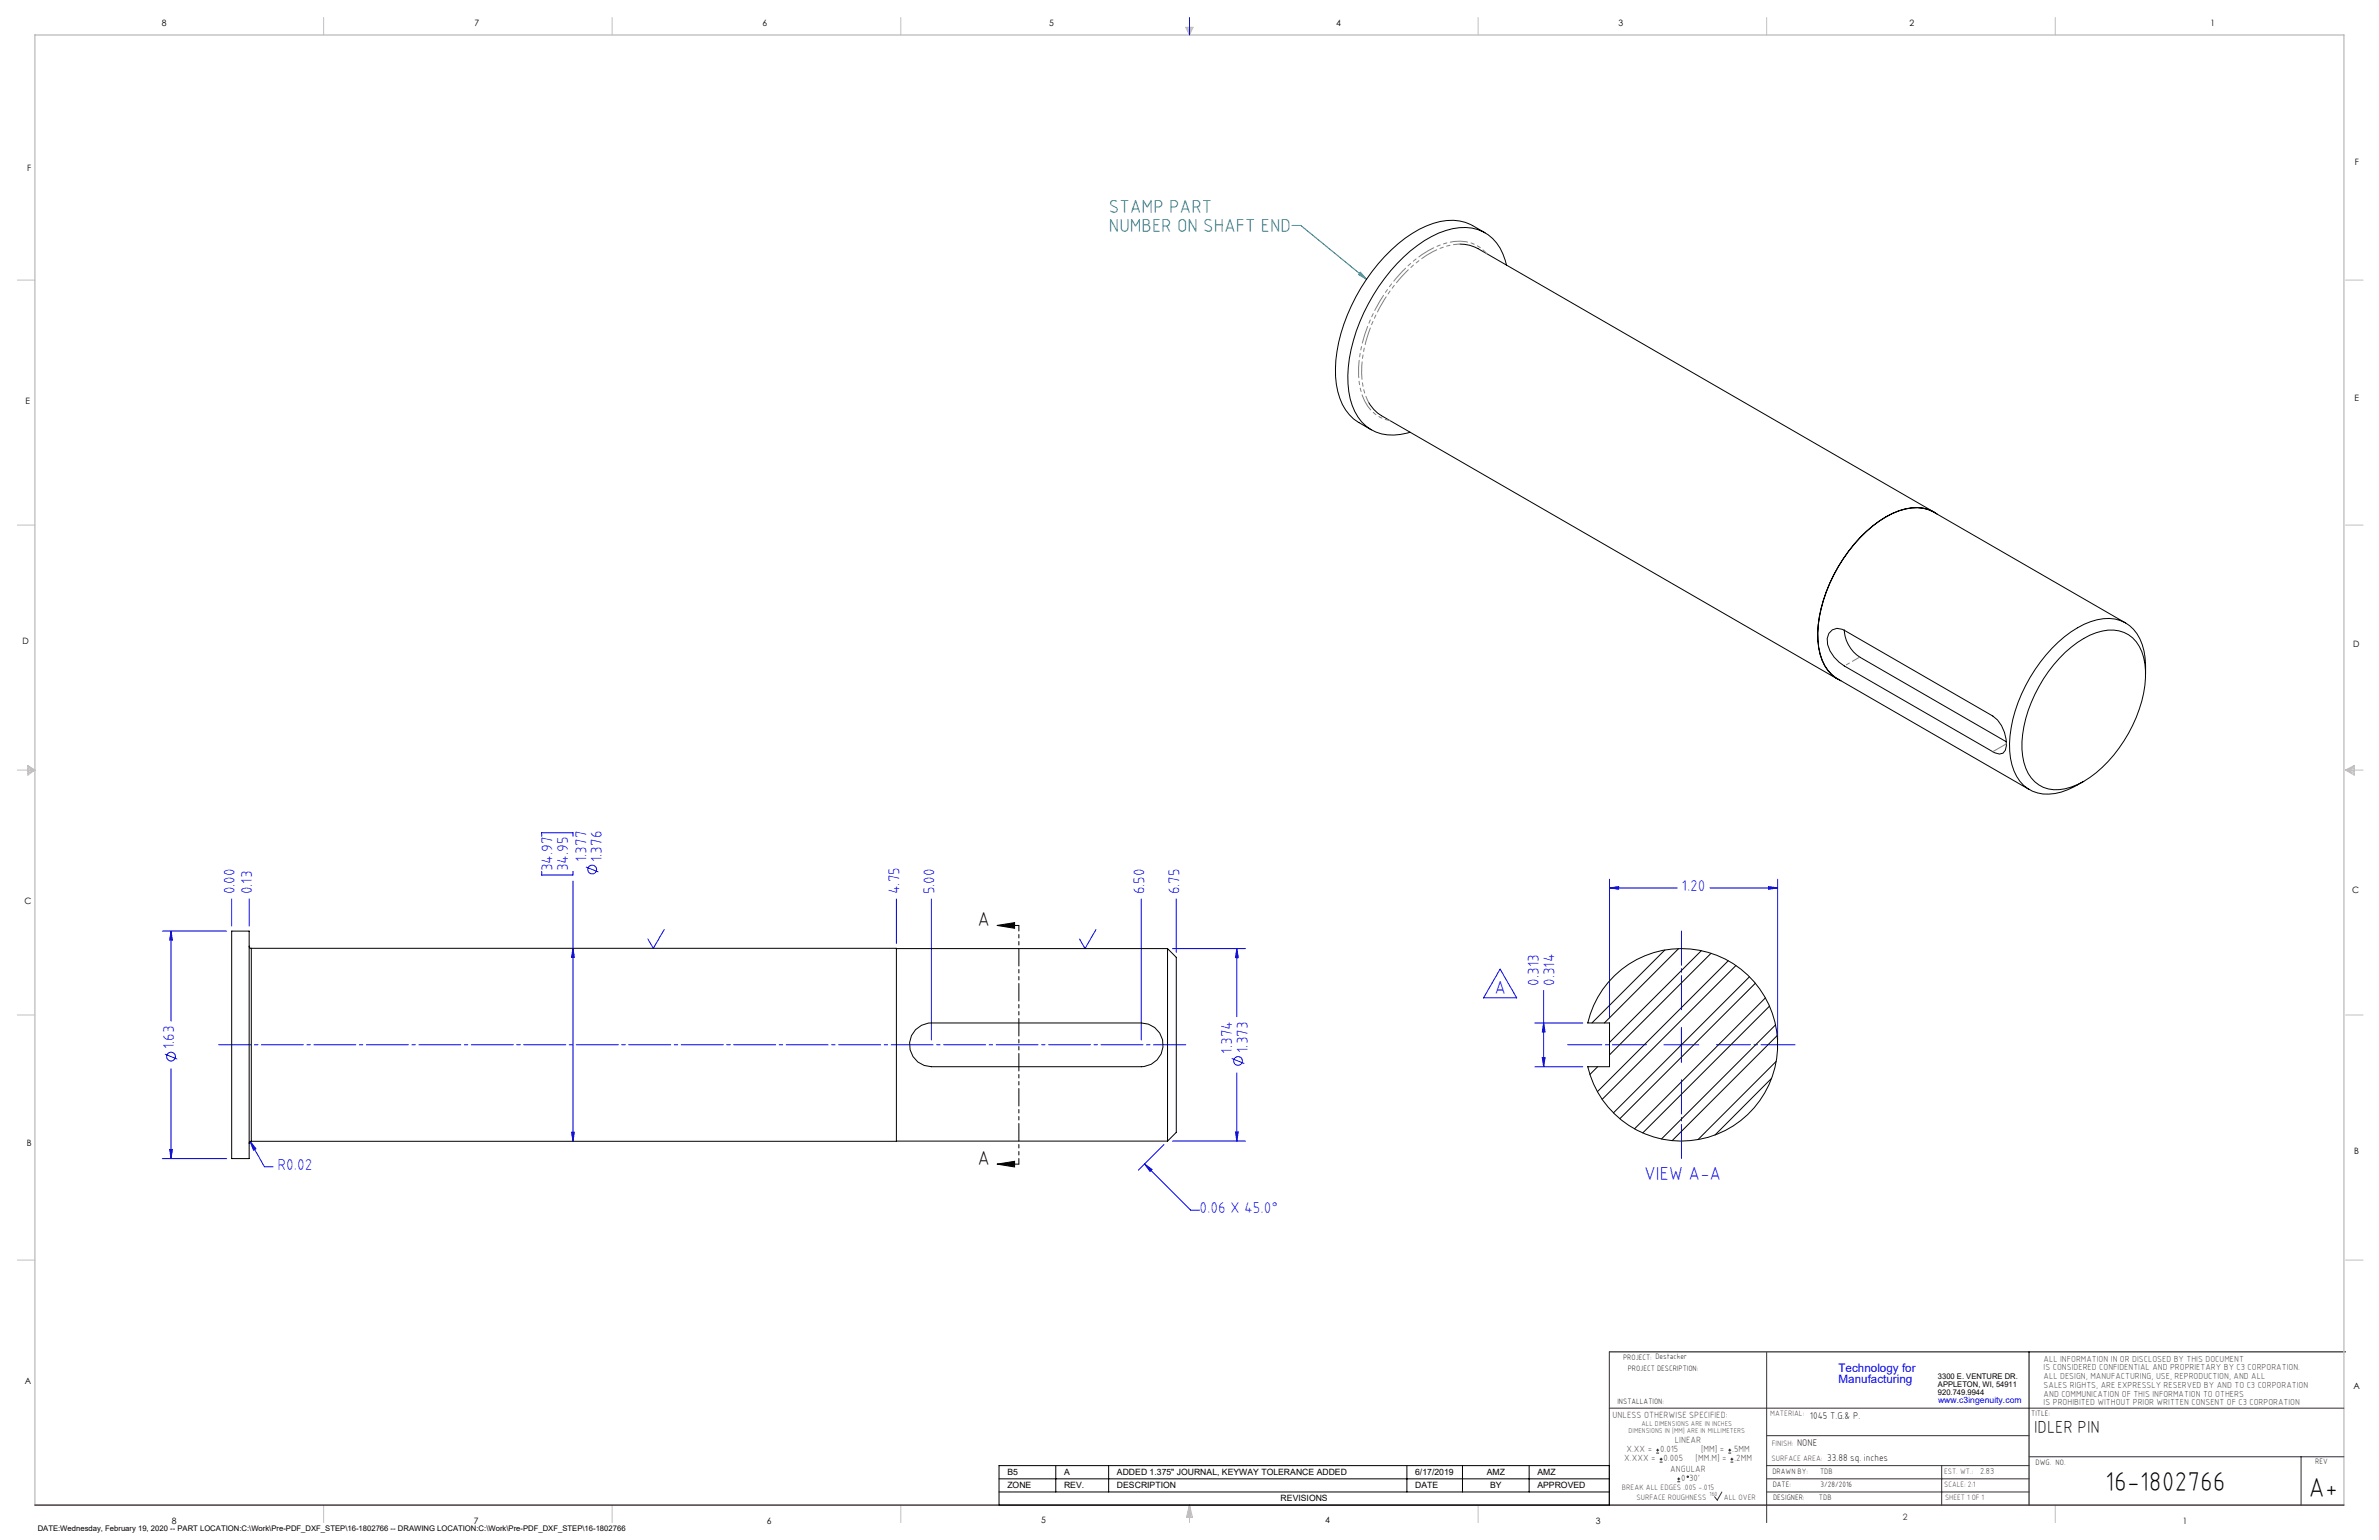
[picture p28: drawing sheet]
<svg xmlns="http://www.w3.org/2000/svg" width="864mm" height="559mm" viewBox="0 0 864 559" stroke-linecap="round" stroke-linejoin="round" font-family="sans-serif">
<defs><g id="words">
<g font-size="9.9">
<text x="764.2" y="541.1">16-1802766</text>
<text x="838" y="543.2">A+</text>
</g>
<g font-size="7.3">
<text x="354.9" y="336.1">A</text>
<text x="354.9" y="422.7">A</text>
</g>
<g font-size="6.8" fill="#008080">
<text x="402.5" y="77.3">STAMP PART</text>
<text x="402.5" y="84.1">NUMBER ON SHAFT END</text>
</g>
<g font-size="6.8" fill="#00f">
<text x="542.5" y="360.8">A</text>
<text x="596.8" y="428.1">VIEW A-A</text>
</g>
<text font-size="6.3" x="738.4" y="519.9">IDLER PIN</text>
<g font-size="5.7" fill="#00f">
<text x="200.6" y="316.2" transform="rotate(-90 200.6 316.2)">34.97</text>
<text x="206.3" y="316.2" transform="rotate(-90 206.3 316.2)">34.95</text>
<text x="212.9" y="312.9" transform="rotate(-90 212.9 312.9)">1.377</text>
<text x="218.5" y="312.9" transform="rotate(-90 218.5 312.9)">1.376</text>
<text x="610.4" y="323.3">1.20</text>
<text x="85.2" y="324.6" transform="rotate(-90 85.2 324.6)">0.00</text>
<text x="91.6" y="324.6" transform="rotate(-90 91.6 324.6)">0.13</text>
<text x="326.5" y="324.6" transform="rotate(-90 326.5 324.6)">4.75</text>
<text x="339.2" y="324.6" transform="rotate(-90 339.2 324.6)">5.00</text>
<text x="415.4" y="324.6" transform="rotate(-90 415.4 324.6)">6.50</text>
<text x="428.1" y="324.6" transform="rotate(-90 428.1 324.6)">6.75</text>
<text x="558.7" y="357.6" transform="rotate(-90 558.7 357.6)">0.313</text>
<text x="564.3" y="357.8" transform="rotate(-90 564.3 357.8)">0.314</text>
<text x="63.2" y="380.8" transform="rotate(-90 63.2 380.8)">1.63</text>
<text x="447.3" y="382.3" transform="rotate(-90 447.3 382.3)">1.374</text>
<text x="453" y="382.1" transform="rotate(-90 453 382.1)">1.373</text>
<text x="100.8" y="424.5">R0.02</text>
<text x="435.4" y="440.2">0.06 X 45.0°</text>
</g>
<g font-size="4.2" fill="#00f">
<text x="667.4" y="497.7">Technology for</text>
<text x="667.4" y="502">Manufacturing</text>
</g>
<g font-size="3.5">
<text x="657" y="514.9">1045 T.G.&amp; P.</text>
<text x="652.4" y="524.7">NONE</text>
<text x="663.3" y="530.1">33.88 sq. inches</text>
</g>
<g font-size="3.3" fill="#382c30">
<text x="585.4" y="514.4">UNLESS OTHERWISE SPECIFIED:</text>
<text x="590.4" y="526.8">X.XX =</text>
<text x="602.6" y="526.8">0.015</text>
<text x="608" y="523.6">LINEAR</text>
<text x="617.5" y="526.8">[MM] =</text>
<text x="628.8" y="526.8">.5MM</text>
<text x="589.6" y="530.1">X.XXX =</text>
<text x="603.9" y="530.1">0.005</text>
<text x="606.3" y="534">ANGULAR</text>
<text x="615.5" y="530.1">[MM.M] =</text>
<text x="629.6" y="530.1">.2MM</text>
<text x="610.3" y="537.3">0</text>
<text x="613.2" y="537.3">30'</text>
</g>
<g font-size="3.2">
<text x="58.8" y="9.6">8</text>
<text x="172.3" y="9.5">7</text>
<text x="276.8" y="9.5">6</text>
<text x="380.9" y="9.6">5</text>
<text x="485" y="9.5">4</text>
<text x="587.5" y="9.5">3</text>
<text x="693.1" y="9.5">2</text>
<text x="802.4" y="9.5">1</text>
<text x="854.9" y="59.8">F</text>
<text x="9.9" y="62">F</text>
<text x="9.3" y="146.5">E</text>
<text x="854.7" y="145.5">E</text>
<text x="8.2" y="233.6">D</text>
<text x="854.3" y="234.9">D</text>
<text x="8.9" y="328.1">C</text>
<text x="853.9" y="324.1">C</text>
<text x="9.7" y="415.8">B</text>
<text x="854.6" y="418.6">B</text>
<text x="9" y="502">A</text>
<text x="854.3" y="503.9">A</text>
<text x="62.3" y="552.9">8</text>
<text x="172" y="552.9">7</text>
<text x="278.3" y="552.9">6</text>
<text x="377.9" y="552.8">5</text>
<text x="481" y="552.8">4</text>
<text x="579.3" y="552.8">3</text>
<text x="792.4" y="552.8">1</text>
</g>
<g font-size="3.2" fill="#382c30">
<text x="741.9" y="494.1">ALL INFORMATION IN OR DISCLOSED BY THIS DOCUMENT</text>
<text x="741.9" y="497.3">IS CONSIDERED CONFIDENTIAL AND PROPRIETARY BY C3 CORPORATION.</text>
<text x="741.9" y="500.4">ALL DESIGN, MANUFACTURING, USE, REPRODUCTION, AND ALL</text>
<text x="741.9" y="503.6">SALES RIGHTS, ARE EXPRESSLY RESERVED BY AND TO C3 CORPORATION</text>
<text x="741.9" y="506.8">AND COMMUNICATION OF THIS INFORMATION TO OTHERS</text>
<text x="741.9" y="510">IS PROHIBITED WITHOUT PRIOR WRITTEN CONSENT OF C3 CORPORATION</text>
<text x="718.8" y="534.7">2.83</text>
<text x="690.7" y="551.6">2</text>
</g>
<text font-size="3.1" fill="#00f" x="703.5" y="509.2">www.c3ingenuity.com</text>
<g font-size="3.1">
<text x="365.7" y="535.3">B5</text>
<text x="386.3" y="535.3">A</text>
<text x="405.5" y="535.3">ADDED 1.375&quot; JOURNAL, KEYWAY TOLERANCE ADDED</text>
<text x="513.7" y="535.3">6/17/2019</text>
<text x="539.7" y="535.3">AMZ</text>
<text x="558.1" y="535.3">AMZ</text>
<text x="365.7" y="540">ZONE</text>
<text x="386.3" y="540">REV.</text>
<text x="405.5" y="540">DESCRIPTION</text>
<text x="464.9" y="544.8">REVISIONS</text>
<text x="513.7" y="540">DATE</text>
<text x="540.9" y="540">BY</text>
<text x="558.1" y="540">APPROVED</text>
</g>
<g font-size="2.8">
<text x="589.2" y="493.3">PROJECT: Destacker</text>
<text x="590.9" y="497.3">PROJECT DESCRIPTION:</text>
<text x="703.5" y="500.5">3300 E. VENTURE DR.</text>
<text x="703.5" y="503.3">APPLETON, WI, 54911</text>
<text x="587.1" y="509.6">INSTALLATION:</text>
<text x="703.5" y="506.2">920.749.9944</text>
<text x="737.3" y="513.8">TITLE:</text>
<text x="738.9" y="531.5">DWG. NO.</text>
<text x="840.5" y="531.3">REV</text>
<text x="643.4" y="534.9">DRAWN BY:</text>
<text x="643.5" y="539.7">DATE:</text>
<text x="660.7" y="534.7">TDB</text>
<text x="660.9" y="539.6">3/28/2016</text>
<text x="643.6" y="544.4">DESIGNER:</text>
<text x="660.3" y="544.3">TDB</text>
<text x="13.7" y="555.5">DATE:Wednesday, February 19, 2020 -- PART LOCATION:C:\Work\Pre-PDF_DXF_STEP\16-1802766 -- DRAWING LOCATION:C:\Work\Pre-PDF_DXF_STEP\16-1802766</text>
</g>
<g font-size="2.8" fill="#382c30">
<text x="642.6" y="513.8">MATERIAL:</text>
<text x="643.2" y="524.8">FINISH:</text>
<text x="643.1" y="530.1">SURFACE AREA:</text>
<text x="705.7" y="534.7">EST. WT.:</text>
<text x="705.7" y="539.7">SCALE: 2:1</text>
<text x="588.8" y="540.5">BREAK ALL EDGES .005 -.015</text>
<text x="594" y="544.2">SURFACE ROUGHNESS</text>
<text x="625.8" y="544.2">ALL OVER</text>
<text x="706.1" y="544.4">SHEET 1 OF 1</text>
</g>
<g font-size="2.5" fill="#382c30">
<text x="591.2" y="520.1">DIMENSIONS IN [MM] ARE IN MILLIMETERS</text>
<text x="595.9" y="517.3">ALL DIMENSIONS ARE IN INCHES</text>
</g>
<text font-size="2.2" fill="#382c30" x="620.6" y="542.9">160</text>
</g></defs>
<g fill="none" stroke="#000" stroke-width=".36">
<path d="M361.9 335.8l6.4-1v2zM362 335.8h7.9M361.9 422.4l6.4-1v2zM362 422.4h7.9M584.2 490.5h267.3M736.6 490.5v55.6M362.7 531.8h221.5v14.3h-221.5zM362.7 536.6h221.5M383.3 531.8v9.6M402.4 531.8v9.6M510.7 531.8v9.6M530.9 531.8v9.6"/>
<path d="M555.1 531.8v9.6M362.7 541.4h221.5"/>
</g>
<g fill="none" stroke="#c0c0c0" stroke-width=".36">
<path d="M117.5 6.4v6.3M222.2 6.4v6.3M327 6.4v6.3M430.4 9.9h2.7l-1.3 2.8zM430.9 9.9l.9 2.8M431.2 9.9l.6 2.8M432.1 9.9l-.3 2.8M432.6 9.9l-.8 2.8M536.6 6.4v6.3M641.3 6.4v6.3M746.1 6.4v6.3M6.3 101.6h6.4"/>
<path d="M851.5 101.6h6.3M6.3 190.5h6.4M851.5 190.5h6.3M6.3 279.4h6.4M10.1 277.7l2.6 1.7-2.6 1.9zM10.1 278.2l2.6 1.2M10.1 278.8l2.6 .6M12.7 279.4l-2.6 1.2M12.7 279.4l-2.6 .5M851.5 279.4h6.3M851.5 279.4l3.1 .5M851.5 279.4l3.1 1.2"/>
<path d="M851.5 279.4l3.1-1.7v3.6zM854.6 278.8l-3.1 .6M854.6 278.2l-3.1 1.2M6.3 368.3h6.4M851.5 368.3h6.3M6.3 457.2h6.4M851.5 457.2h6.3M117.5 546.1v6.4M222.2 546.1v6.4M327 546.1v6.4M431.8 546.1v6.4M431.8 546.1l1.1 4.5h-2.2z"/>
<path d="M431.8 546.1l.6 4.5M431.8 546.1l-.9 4.5M431.8 546.1l-.4 4.5M431.8 546.1l.3 4.5M536.6 546.1v6.4M746.1 546.1v6.4"/>
</g>
<path d="M12.7 546.1v-533.4h838.2v533.4" fill="none" stroke="#c0c0c0" stroke-width=".5"/>
<g fill="none" stroke="#00f" stroke-width=".36">
<path d="M431.8 6.4v6.3M196.6 303.5v-1.3h11.4v1.3M196.6 316.2v1.3h11.4v-1.3M208 319.7v94.4M212.7 314.6l4.5 1.8M584.3 319v50.4M645.3 319v58.3M58.9 337.9h23.4M62.1 337.9l.5 3.2h-1zM62.1 337.9v32.6M84.1 326.2v9.9M90.5 326.2v9.9"/>
<path d="M241.1 337.3l-3.9 6.8-2-3.4M325.4 326.2v16.1M338.1 326.2v51.1M397.8 337.3l-3.9 6.9-2-3.5M414.3 326.2v51.1M427 326.2v19.4M584.3 322.2l3.3-.5v1zM584.3 322.2h24.5M620.7 322.2h24.6M642 321.7l3.3 .5-3.3 .5zM208 344.1l.5 3.3h-1zM425.6 344.2h26.6"/>
<path d="M449 344.2l.5 3.3h-1zM449 344.2v24.7M544.5 351.6l6.1 10.5h-12zM560.4 359.4v27.7M557.2 371.2h17.4M560.4 371.2l.5 3.3h-1zM604 379.1h12.7M610.4 372.8v12.7M59.8 382.5l4.5 1.8M62.1 387.7v32.7M447.1 384.1l4.6 1.8M449 389.3v24.8"/>
<path d="M557.2 387.1h17.4M559.9 383.8h1l-.5 3.3zM61.6 417.1h1l-.5 3.3zM90.8 414.2l2.1 2.6-.9 .5zM90.8 414.2l5.2 9.2h3.2M207.5 410.8h1l-.5 3.3zM422.6 415.3l-9.4 9.3M425.6 414.1h26.6M448.5 410.7h1l-.5 3.4zM58.9 420.4h23.4M415.5 422.4l2.7 2-.7 .7zM415.5 422.4l16.7 16.7h3.2"/>
<circle cx="215" cy="315.5" r="1.59"/>
<circle cx="62.1" cy="383.4" r="1.59"/>
<circle cx="449.4" cy="385" r="1.59"/>
</g>
<path d="M584.2 490.5v55.6M641.3 490.7v61.8M584.2 511h266.7M641.3 520.9h95.3M641.3 531.8h95.3M641.3 536.6h95.3M704.8 531.8v14.3M736.6 528.6h114.3M835.3 528.6v17.5M625.1 541.4l-1.7 2.9-1-1.2M641.3 541.4h95.3" fill="none" stroke="#382c30" stroke-width=".36"/>
<path d="M12.7 546.1h838.2" fill="none" stroke="#382c30" stroke-width=".5"/>
<path d="M469 81.8h3.2l23.9 19.5M493.8 98.8l2.3 2.5-2.9-1.7z" fill="none" stroke="#008080" stroke-width=".36"/>
<path d="M369.9 335.8v86.6" fill="none" stroke="#000" stroke-width=".36" stroke-dasharray="6.3 1.3 1.3 1.3 1.3 1.3" stroke-dashoffset="4.3"/>
<path d="M597.7 379.1h-28.6M610.4 366.4v-28.6M623.1 379.1h28.6M610.4 391.8v28.6" fill="none" stroke="#00f" stroke-width=".36" stroke-dasharray="15.2 1.3 1.3 1.3" stroke-dashoffset="2.9"/>
<path d="M430.5 379.1h-351.2" fill="none" stroke="#00f" stroke-width=".36" stroke-dasharray="15.2 1.3 1.3 1.3" stroke-dashoffset="3.5"/>
<path d="M361.9 335.8l6.4-1v2zM361.9 422.4l6.4-1v2z" fill="#000"/>
<path d="M493.8 98.8l2.3 2.5-2.9-1.7z" fill="#008080"/>
<g fill="#00f">
<path d="M560.4 371.2l.5 3.3h-1zM559.9 383.8h1l-.5 3.3z"/>
<path d="M642 321.7l3.3 .5-3.3 .5zM584.3 322.2l3.3-.5v1z"/>
<path d="M90.8 414.2l1.2 3.1 .9-.5zM415.5 422.4l2.7 2-.7 .7z"/>
<path d="M61.6 417.1h1l-.5 3.3zM62.1 337.9l.5 3.2h-1z"/>
<path d="M208 344.1l.5 3.3h-1zM207.5 410.8h1l-.5 3.3zM449 344.2l.5 3.3h-1zM448.5 410.7h1l-.5 3.4z"/>
</g>
<g fill="none" stroke="#000" stroke-width=".36">
<path d="M530 88.6a12.8 12.8 0 0 1 6.5 1.6l165.6 95.6M539.1 84.5a22.5 22.5 0 0 0-11.5-4.6 31.3 31.3 0 0 0-20.1 8.5 66.9 66.9 0 0 0-22.6 42.2 26.1 26.1 0 0 0 4.9 19.9 28.6 28.6 0 0 0 8 5.5M546.9 96.2a16.1 16.1 0 0 0-12.6-13.4 27.1 27.1 0 0 0-19.7 6.2 65.5 65.5 0 0 0-25.3 47.3 22.6 22.6 0 0 0 6.6 18.3 16.7 16.7 0 0 0 16 2.2M496.8 146a13.4 13.4 0 0 0 4.7 4.8l165.6 95.6M703.2 186.5a15.7 15.7 0 0 0-16.2-.2 50.4 50.4 0 0 0-22.8 25.3 41.1 41.1 0 0 0-3.5 25.8 13.7 13.7 0 0 0 7.6 9.6M665.1 228.6l1.7-.6 2.7 .7 53.9 31.1a12.2 12.2 0 0 1 4.6 12.4l-.9 1.1-1.3 .3-1.7-.4-54.6-31.5a12.2 12.2 0 0 1-6.2-10l.6-1.9zM669.5 228.6a12.4 12.4 0 0 0 5.6 9.8l53.2 30.7M749.7 236.7a28.6 28.6 0 0 1 15.6-8.1 11.8 11.8 0 0 1 12.9 9.9 39.8 39.8 0 0 1-5.5 27.6 44.7 44.7 0 0 1-18.6 18.6 14.6 14.6 0 0 1-13.9 .1 14.1 14.1 0 0 1-6-10.5 43.9 43.9 0 0 1 7.6-28 51.7 51.7 0 0 1 7.9-9.6zM771.6 226.1l-69.6-40.2a14.3 14.3 0 0 0-12.7-.5 45.6 45.6 0 0 0-22 20.3 50.3 50.3 0 0 0-7.4 26.7 16.3 16.3 0 0 0 7.2 13.9l69.6 40.2M778.9 244.6a22.5 22.5 0 0 0-4.4-16.2 13.7 13.7 0 0 0-15.6-2.8 45.6 45.6 0 0 0-22 20.3 46.4 46.4 0 0 0-7.1 29.2 14.1 14.1 0 0 0 9.9 12.6 19 19 0 0 0 14.5-2.9l2.2-1.3M84.1 337.9h6.4v82.5h-6.4zM90.5 343.3l.2 .6 .5 .2"/>
<path d="M91.2 344.1h234.2v70h-234.2M91.2 344.1v70M325.4 344.2h98.4M423.8 344.2v69.9M423.8 344.2l3.2 3.2v63.5l-3.2 3.2M586.1 354a34.9 34.9 0 0 1 53.3 5.7 34.9 34.9 0 0 1-15.1 51.5 34.9 34.9 0 0 1-47.9-24.1h7.9v-15.9h-7.9a34.8 34.8 0 0 1 9.7-17.2zM604.4 344.7l-26.5 26.5M609.4 344.2l-27 27M617.6 344.9l-33.3 33.3M621.1 345.9l-36.8 36.9M627.4 348.6l-47.5 47.5M630.2 350.3l-48.6 48.6"/>
<path d="M635.1 354.4l-49.4 49.4M637.2 356.8l-49.2 49.1M332.4 373.6l2.1-1.6 2.5-.8h1.1h76.2a7.9 7.9 0 0 1 7.9 7.9 7.9 7.9 0 0 1-7.9 8h-76.2a8 8 0 0 1-7.3-4.9 8 8 0 0 1 1.6-8.6zM640.9 362.1l-47.6 47.5M642.3 365.1l-46 46M644.5 371.9l-41.4 41.4M645.1 375.8l-38.1 38.1M580 387.1l-2.9 2.8M643.1 391.3l-20.6 20.6M644.8 385.1l-28.4 28.4M91.2 414.1l-.5 .2-.2 .6M325.4 414.1h98.4"/>
</g>
<path d="M728.3 269.9l-4.9 2.9" fill="none" stroke="#808080" stroke-width=".36" stroke-dasharray="6.3 1.3 1.3 1.3 1.3 1.3"/>
<path d="M675.1 238.4l-5.6 3.2" fill="none" stroke="#808080" stroke-width=".36" stroke-dasharray="6.3 1.3 1.3 1.3 1.3 1.3" stroke-dashoffset="3.2"/>
<path d="M530 88.6a27 27 0 0 0-16.9 7.6 56.5 56.5 0 0 0-18.8 36.5 23.7 23.7 0 0 0 2.5 13.3" fill="none" stroke="#808080" stroke-width=".36" stroke-dasharray="6.3 1.3 1.3 1.3 1.3 1.3" stroke-dashoffset="3.9"/>
<path d="M504.7 152.7a13.7 13.7 0 0 1-10.8-11.4 41.6 41.6 0 0 1 3.9-26.2 54.3 54.3 0 0 1 20.7-24.1 20 20 0 0 1 15.6-2.8 12.2 12.2 0 0 1 5.6 3.8" fill="none" stroke="#808080" stroke-width=".36" stroke-dasharray="6.3 1.3 1.3 1.3 1.3 1.3" stroke-dashoffset="4.4"/>
<g fill="none" stroke="#382c30" stroke-width=".36">
<path d="M601.2 527.3h1.1M601.2 526.2h1.1M601.7 525.7v1M602.5 530.5h1M602.5 529.5h1M603 529v1M608.9 537.7h1M608.9 536.6h1M609.4 536.1v1.1M627.4 527.3h1M627.4 526.2h1M627.9 525.7v1"/>
<path d="M628.2 530.5h1M628.2 529.5h1M628.7 529v1"/>
<circle cx="612.7" cy="535.9" r=".27"/>
</g>
<use href="#words"/>
</svg>
